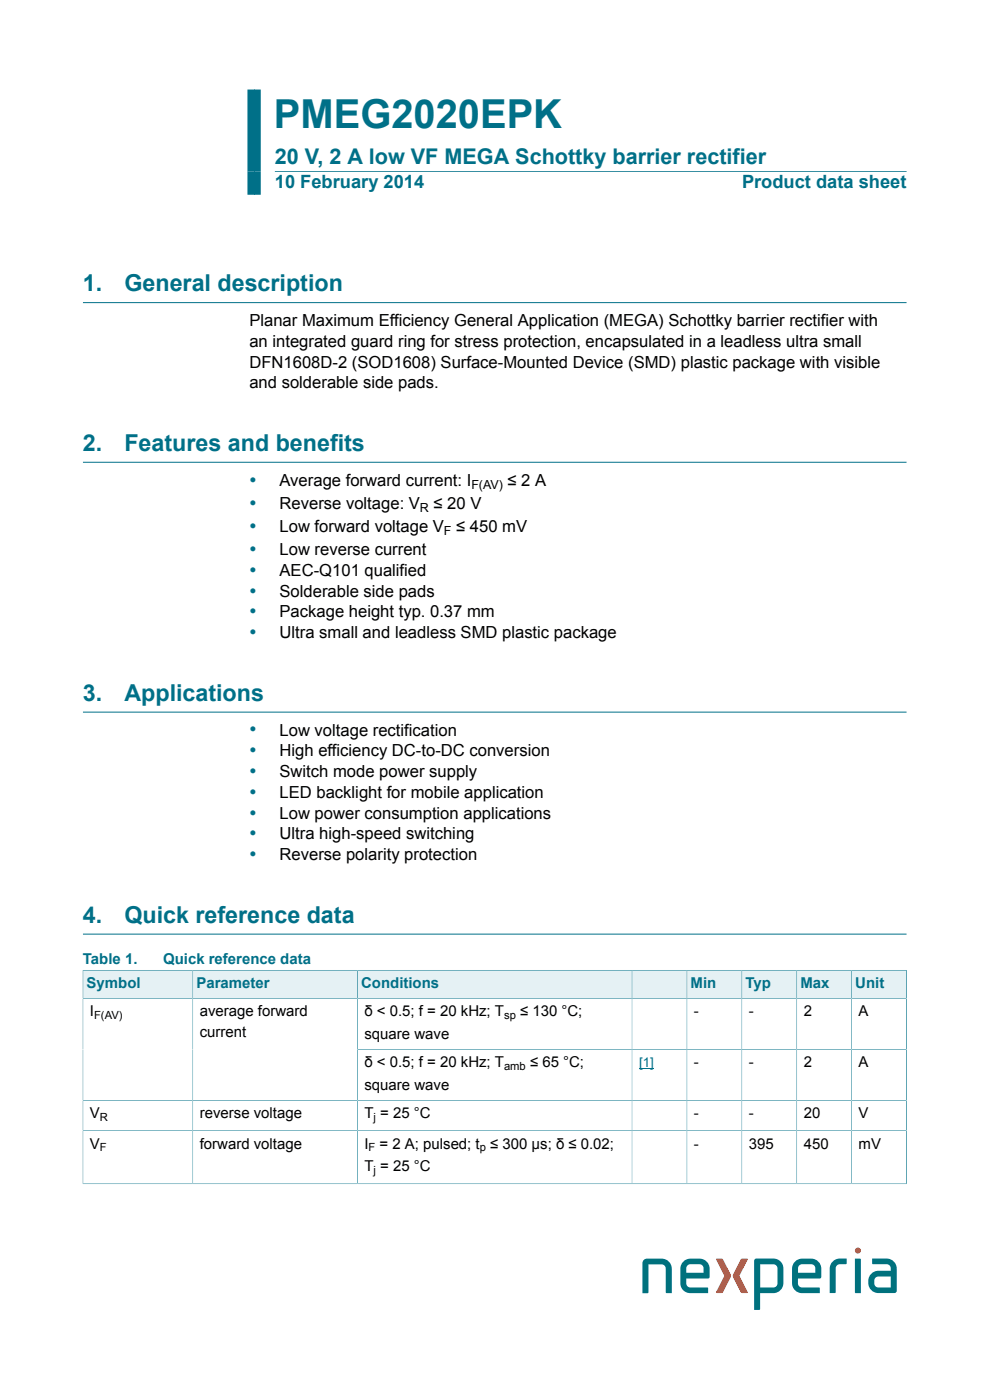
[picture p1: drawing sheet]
<svg xmlns="http://www.w3.org/2000/svg" width="210mm" height="297mm" viewBox="0 0 210 297" stroke-linecap="round" stroke-linejoin="round" font-family="sans-serif">
<defs><g id="words">
<text font-size="8.5" fill="#007088" x="58.1" y="27.2">PMEG2020EPK</text>
<g font-size="4.9" fill="#007088">
<text x="17.6" y="61.8">1.</text>
<text x="26.4" y="61.8">General description</text>
<text x="17.6" y="95.6">2.</text>
<text x="26.4" y="95.6">Features and benefits</text>
<text x="17.6" y="148.6">3.</text>
<text x="26.4" y="148.6">Applications</text>
<text x="17.6" y="195.7">4.</text>
<text x="26.4" y="195.7">Quick reference data</text>
</g>
<text font-size="4.6" fill="#007088" x="58.3" y="34.8">20 V, 2 A low VF MEGA Schottky barrier rectifier</text>
<g font-size="4.2" fill="#007088">
<text x="52.9" y="103.2">•</text>
<text x="52.9" y="108.1">•</text>
<text x="52.9" y="113">•</text>
<text x="52.9" y="117.9">•</text>
<text x="52.9" y="122.4">•</text>
<text x="52.9" y="126.8">•</text>
<text x="52.9" y="131.2">•</text>
<text x="52.9" y="135.6">•</text>
<text x="52.9" y="156.2">•</text>
<text x="52.9" y="160.6">•</text>
<text x="52.9" y="165">•</text>
<text x="52.9" y="169.5">•</text>
<text x="52.9" y="173.9">•</text>
<text x="52.9" y="178.3">•</text>
<text x="52.9" y="182.7">•</text>
</g>
<g font-size="3.9" fill="#007088">
<text x="58.3" y="39.9">10 February 2014</text>
<text x="157.4" y="39.9">Product data sheet</text>
</g>
<g font-size="3.5">
<text x="52.9" y="69.2">Planar Maximum Efficiency General Application (MEGA) Schottky barrier rectifier with</text>
<text x="52.9" y="73.6">an integrated guard ring for stress protection, encapsulated in a leadless ultra small</text>
<text x="52.9" y="78">DFN1608D-2 (SOD1608) Surface-Mounted Device (SMD) plastic package with visible</text>
<text x="52.9" y="82.4">and solderable side pads.</text>
<text x="59.3" y="107.9">Reverse voltage: V</text>
<text x="59.3" y="103">Average forward current: I</text>
<text x="92" y="107.9">≤ 20 V</text>
<text x="107.7" y="103">≤ 2 A</text>
<text x="59.3" y="112.9">Low forward voltage V</text>
<text x="96.8" y="112.9">≤ 450 mV</text>
<text x="59.3" y="117.8">Low reverse current</text>
<text x="59.3" y="122.2">AEC-Q101 qualified</text>
<text x="59.3" y="126.6">Solderable side pads</text>
<text x="59.3" y="131">Package height typ. 0.37 mm</text>
<text x="59.3" y="135.4">Ultra small and leadless SMD plastic package</text>
<text x="59.3" y="156">Low voltage rectification</text>
<text x="59.3" y="160.5">High efficiency DC-to-DC conversion</text>
<text x="59.3" y="164.9">Switch mode power supply</text>
<text x="59.3" y="169.3">LED backlight for mobile application</text>
<text x="59.3" y="173.7">Low power consumption applications</text>
<text x="59.3" y="178.1">Ultra high-speed switching</text>
<text x="59.3" y="182.5">Reverse polarity protection</text>
</g>
<g font-size="3.2" fill="#007088">
<text x="17.6" y="204.5">Table 1.</text>
<text x="18.4" y="209.6">Symbol</text>
<text x="34.6" y="204.5">Quick reference data</text>
<text x="41.7" y="209.6">Parameter</text>
<text x="76.6" y="209.6">Conditions</text>
<text x="146.5" y="209.6">Min</text>
<text x="158.1" y="209.6">Typ</text>
<text x="169.8" y="209.6">Max</text>
<text x="181.4" y="209.6">Unit</text>
</g>
<g font-size="3.2">
<text x="19.1" y="215.6">I</text>
<text x="42.4" y="215.6">average forward</text>
<text x="77.3" y="215.6">δ &lt; 0.5; f = 20 kHz; T</text>
<text x="110.3" y="215.6">≤ 130 °C;</text>
<text x="147.2" y="215.6">-</text>
<text x="158.8" y="215.6">-</text>
<text x="170.5" y="215.6">2</text>
<text x="182.1" y="215.6">A</text>
<text x="42.4" y="220">current</text>
<text x="77.3" y="220.5">square wave</text>
<text x="77.3" y="226.4">δ &lt; 0.5; f = 20 kHz; T</text>
<text x="112.4" y="226.4">≤ 65 °C;</text>
<text x="147.2" y="226.4">-</text>
<text x="158.8" y="226.4">-</text>
<text x="170.5" y="226.4">2</text>
<text x="182.1" y="226.4">A</text>
<text x="77.3" y="231.3">square wave</text>
<text x="19.1" y="237.2">V</text>
<text x="42.4" y="237.2">reverse voltage</text>
<text x="77.3" y="237.2">T = 25 °C</text>
<text x="147.2" y="237.2">-</text>
<text x="158.8" y="237.2">-</text>
<text x="170.5" y="237.2">20</text>
<text x="182.1" y="237.2">V</text>
<text x="19.1" y="243.7">V</text>
<text x="42.4" y="243.7">forward voltage</text>
<text x="77.3" y="243.7">I</text>
<text x="80.5" y="243.7">= 2 A; pulsed; t ≤ 300 µs; δ ≤ 0.02;</text>
<text x="147.2" y="243.7">-</text>
<text x="158.8" y="243.7">395</text>
<text x="170.5" y="243.7">450</text>
<text x="182.1" y="243.7">mV</text>
<text x="77.3" y="248.5">T = 25 °C</text>
</g>
<text font-size="2.8" fill="#00f" x="135.5" y="226.4">[1]</text>
<g font-size="2.6">
<text x="100" y="103.7">F(AV)</text>
<text x="89.1" y="108.6">R</text>
<text x="94.2" y="113.5">F</text>
</g>
<g font-size="2.4">
<text x="20" y="216.2">F(AV)</text>
<text x="106.9" y="216.2">sp</text>
<text x="106.9" y="227">amb</text>
<text x="21.2" y="237.9">R</text>
<text x="79.3" y="237.9">j</text>
<text x="21.2" y="244.3">F</text>
<text x="78.2" y="244.3">F</text>
<text x="101.8" y="244.3">p</text>
<text x="79.3" y="249.1">j</text>
</g>
</g></defs>
<path d="M53.9 19v22.3" fill="none" stroke="#007088" stroke-width="2.8" stroke-linecap="butt"/>
<path d="M58.3 36.3h134M17.6 64.2h174.7M17.6 98.1h174.7M17.6 151.1h174.7M17.6 198.2h174.7" fill="none" stroke="#007088" stroke-width=".21"/>
<path d="M17.7 205.9h23.1v5.8h-23.1z" fill="#e5f1f4"/>
<path d="M17.6 205.8v6h23.3v-6h-23.4" fill="none" stroke="#007088" stroke-width=".21"/>
<path d="M41 205.9h34.8v5.8h-34.8z" fill="#e5f1f4"/>
<path d="M40.9 205.8h34.9v6h-34.9z" fill="none" stroke="#007088" stroke-width=".21"/>
<path d="M75.9 205.9h58.1v5.8h-58.1z" fill="#e5f1f4"/>
<path d="M75.8 205.8h58.3v6h-58.3z" fill="none" stroke="#007088" stroke-width=".21"/>
<path d="M134.1 205.9h11.5v5.8h-11.5z" fill="#e5f1f4"/>
<path d="M134.1 205.8h11.6v6h-11.6z" fill="none" stroke="#007088" stroke-width=".21"/>
<path d="M145.8 205.9h11.5v5.8h-11.5z" fill="#e5f1f4"/>
<path d="M145.7 205.8h11.7v6h-11.7z" fill="none" stroke="#007088" stroke-width=".21"/>
<path d="M157.4 205.9h11.5v5.8h-11.5z" fill="#e5f1f4"/>
<path d="M157.4 205.8h11.6v6h-11.6z" fill="none" stroke="#007088" stroke-width=".21"/>
<path d="M169.1 205.9h11.5v5.8h-11.5z" fill="#e5f1f4"/>
<path d="M169 205.8h11.7v6h-11.7z" fill="none" stroke="#007088" stroke-width=".21"/>
<path d="M180.7 205.9h11.5v5.8h-11.5z" fill="#e5f1f4"/>
<g fill="none" stroke="#007088" stroke-width=".21">
<path d="M40.9 211.8v39.3M75.8 211.8v39.3M134.1 211.8v39.3M145.7 211.8v39.3M157.4 211.8v39.3M169 211.8v39.3M192.3 211.8h-174.7v39.4M192.3 205.8v45.4M192.4 205.8h-11.7v45.3M17.6 233.4h174.7M17.6 239.9h174.7M75.8 222.6h116.5"/>
<path d="M17.5 251.1h174.9"/>
</g>
<path d="M135.5 226.7h3.2" fill="none" stroke="#00f" stroke-width=".21"/>
<g fill="#00717d">
<path d="M136.6 267.3l.6-.3h3.2a2.13 2.13 0 0 1 2.1 2.1v5.2h-1.1l-.2-.1v-5.1a.87 .87 0 0 0-.8-.9h-2.9v6l-.1 .1h-1.1v-6.3z"/>
<path d="M176.6 267.6a3.2 3.2 0 0 1 3-.6l-.1 1.1-1.4 .1a.87 .87 0 0 0-.8 .9v5l-.2 .2h-1.1v-5.2l.1-.5z"/>
<path d="M181.3 267h1.1l.2 .2v7.1h-1.1l-.2-.1z"/>
<path d="M160 267.2v10.7h1.1l.1-.2v-3.4h2.8a2.13 2.13 0 0 0 2.2-2.1v-3.1a2.09 2.09 0 0 0-2.1-2.1h-3.7zM161.3 268.2h2.8a.87 .87 0 0 1 .8 .9v3.2a.87 .87 0 0 1-.8 .8h-2.8z"/>
<path d="M185 267v1l.2 .2h2.9a1 1 0 0 1 .8 1.4h-2.6a2.37 2.37 0 0 0-2.1 2.4 2.37 2.37 0 0 0 2.1 2.3h3.4l.5-.2v-5a2.13 2.13 0 0 0-2.1-2.1zM185.7 271.1l.6-.3h2.6v2.3h-2.6a1.21 1.21 0 0 1-.9-.8 1.21 1.21 0 0 1 .3-1.2z"/>
</g>
<circle cx="182" cy="265.3" r=".64" fill="#f05128"/>
<g fill="#00717d">
<path d="M145.8 268.4l.6-.2h2a.87 .87 0 0 1 .8 .9v.9h-3.6v-.9zM144.9 267.6a2.31 2.31 0 0 0-.6 1.9v2.4a2.13 2.13 0 0 0 2.1 2.4h3.8v-1l-.1-.2h-3.7a.87 .87 0 0 1-.8-.8v-1.1h4.8a3.7 3.7 0 0 0 .1-2.6 2.13 2.13 0 0 0-2.1-1.6 3.7 3.7 0 0 0-3.5 .6z"/>
<path d="M169.5 268.4l.6-.2h2a.87 .87 0 0 1 .8 .9v.9h-3.6v-.9zM168.6 267.6a2.31 2.31 0 0 0-.6 1.9v2.4a2.15 2.15 0 0 0 2.1 2.4h3.8v-1l-.2-.2h-3.6a.87 .87 0 0 1-.8-.8v-1.1h4.8a3.7 3.7 0 0 0 0-2.6 2.13 2.13 0 0 0-2-1.6 3.7 3.7 0 0 0-3.5 .6z"/>
</g>
<g fill="#f05128">
<path d="M151.9 267.1l1.1-.1 .3 .2 1.5 2.8a1.04 1.04 0 0 1 0 1.4l-1.4 2.8-.4 .1h-1.1l1.8-3.6z"/>
<path d="M157.1 267.2l.4-.2 1.1 .1-1.8 3.6 1.8 3.6h-1.1l-.4-.1-1.4-2.8a1.04 1.04 0 0 1 0-1.4z"/>
</g>
<use href="#words"/>
</svg>
